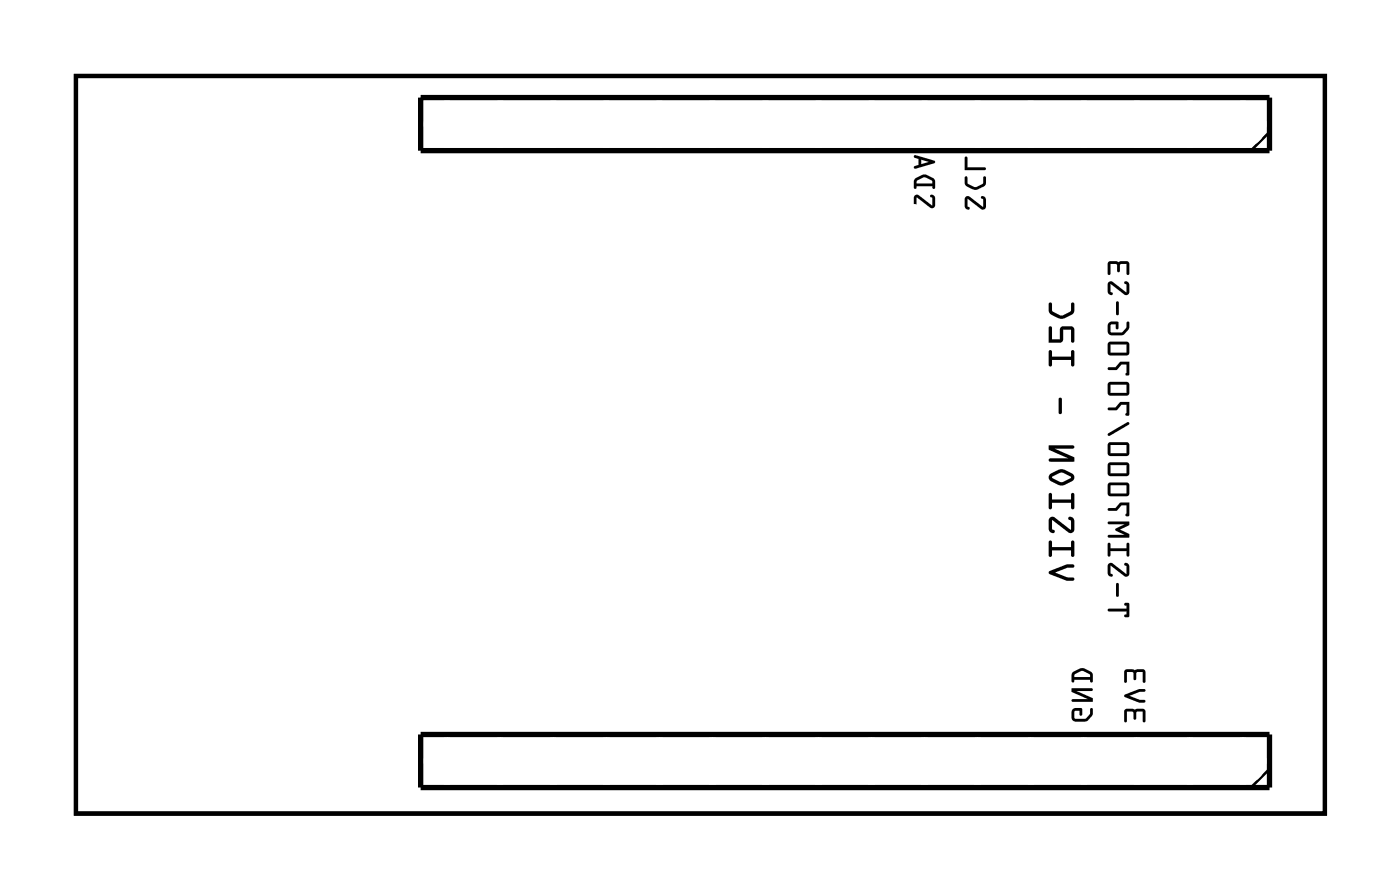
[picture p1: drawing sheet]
<svg xmlns="http://www.w3.org/2000/svg" width="67mm" height="43mm" viewBox="0 0 67 43" stroke-linecap="round" stroke-linejoin="round" font-family="sans-serif">
<path d="M3.6 3.6h59.8v35.3h-59.8z" fill="none" stroke="#000" stroke-width=".2"/>
<g fill="#000">
<path d="M3.6 3.6h59.8v35.3h-59.8zM3.6 3.6v35.3h59.8v-35.3z"/>
<path d="M43.8 9.4v.4l.1 .2 .1-.1-.1-.1v-.4l.7 .6 .2-.1v-.4l-.1-.2-.2 .1 .1 .1v.3l-.6-.5zM43.9 8.7l.4-.2 .3 .1v.2h-.7zM43.8 8.5v.5l.1-.1h.7l.1 .1v-.4a.6 .6 0 0 0-.8-.1zM44.1 7.6l.4 .1-.4 .2zM43.8 7.4v.1l.2 .1v.3l-.2 .1v.1l1-.3-.1-.1z"/>
<path d="M43.8 9.4v.4l.1 .2 .1-.1-.1-.1v-.4l.6 .5h.3v-.4l-.1-.2-.2 .1 .1 .1v.3l-.6-.5zM43.8 9.4l.2-.1 .6 .5v-.3l-.1-.1 .2-.1 .1 .2v.4l-.2 .1-.7-.6v.4l.1 .1-.1 .1-.1-.2zM43.9 8.7l.4-.2 .3 .1v.2h-.7zM43.9 8.7v.1h.7v-.2l-.3-.1zM43.8 8.5v.5l.1-.1h.7l.1 .1v-.4a.6 .6 0 0 0-.8-.1zM43.8 8.5l.4-.1h.2l.3 .2 .1 .4h-.1l-.1-.1h-.7l-.1 .1zM44.1 7.6l.4 .1-.4 .2zM44.1 7.6v.3l.4-.1zM43.8 7.4v.1l.2 .1v.3l-.2 .1v.1l1-.3-.1-.1zM43.8 7.4l.9 .3 .1 .1-1 .3v-.1l.2-.1v-.3l-.2-.1z"/>
<path d="M46.2 9.4v.5l.1 .1h.1l-.1-.1v-.4l.7 .5 .2-.1v-.3l-.1-.2h-.1l.1 .1v.4l-.7-.5zM46.2 8.5v.2a.6 .6 0 0 0 .6 .4l.4-.2v-.4h-.1v.3l-.4 .2-.4-.2v-.3zM46.2 7.5v.6h1l-.1-.1h-.8v-.5z"/>
<path d="M46.2 9.4v.5l.1 .1h.1l-.1-.1v-.4l.7 .5 .2-.1v-.3l-.1-.2h-.1l.1 .2v.3l-.7-.5zM46.2 9.4h.2l.7 .5v-.3l-.1-.2h.1l.1 .2v.3l-.2 .1-.7-.5v.4l.1 .1h-.1l-.1-.1zM46.2 8.5v.2a.6 .6 0 0 0 .6 .4l.4-.2v-.4h-.1v.3l-.4 .2-.4-.2v-.3zM46.2 8.5h.1v.3l.4 .2 .4-.2v-.3l.1-.1v.4l-.4 .3h-.2l-.4-.2zM46.2 7.5v.6h1l-.1-.1h-.8v-.5zM46.2 7.5h.1v.5h.8l.1 .1h-1z"/>
<path d="M50.2 27.4l.1 .1 .8 .3 .3-.1v-.1h-.3l-.6-.2 .6-.2h.3v-.2h-.3zM50.2 25.9l.1 .7h.1v-.3h.9v.3h.1v-.7h-.1v.3h-.9v-.3zM50.3 24.8l-.1 .5 .1 .2 .2-.1-.1-.1v-.4l.8 .6 .2-.1v-.5l-.1-.2-.2 .1 .2 .1v.5l-.8-.6zM50.2 23.6l.1 .8 .1-.1v-.2h.9v.2h.1v-.7h-.1v.3h-.9v-.3zM50.3 22.7l-.1 .1 .1 .2 .4 .2 .6-.2a.21 .21 0 0 0 0-.3l-.5-.2zM50.4 22.8l.4-.2 .5 .2-.5 .3zM50.2 21.3v.2l1 .4h-.9l-.1 .1 .1 .1h1.1v-.2l-.9-.4h.9v-.1v-.1zM50.7 19.1v.6l.1 .1v-.1v-.6zM50.2 16.8l.1 .7h.1v-.3h.9v.3h.1v-.7h-.1v.3h-.9v-.3zM50.2 15.6v.8h.7v-.6h.4v.6l.1-.1v-.5l-.1-.2-.5 .1-.1 .5h-.3v-.5zM50.2 14.5v.3a.72 .72 0 0 0 .8 .4l.4-.2v-.5h-.1v.4l-.5 .2-.4-.2v-.4z"/>
<path d="M50.2 27.4l.1 .1 .8 .3 .3-.1v-.1h-.3l-.6-.2 .6-.2h.3v-.2h-.3zM50.2 27.4l.9-.4h.3v.2h-.3l-.6 .2 .6 .2h.3v.1l-.3 .1-.8-.3zM50.2 25.9l.1 .7h.1v-.3h.9v.3h.1v-.7h-.1v.3h-.9v-.3zM50.2 25.9h.2v.3h.9v-.3h.1v.7h-.1v-.3h-.9v.3h-.1zM50.3 24.8l-.1 .5 .1 .2 .2-.1-.1-.1v-.4l.7 .6h.2l.1-.1v-.5l-.1-.2-.2 .1 .2 .1v.5l-.8-.6zM50.3 24.8h.2l.8 .6v-.5l-.2-.1 .2-.1 .1 .2v.5l-.2 .1-.8-.6v.4l.1 .1-.2 .1-.1-.2zM50.2 23.6l.1 .8 .1-.1v-.2h.9v.2h.1v-.7h-.1v.3h-.9v-.3zM50.2 23.6h.2v.3h.9v-.3h.1v.7h-.1v-.2h-.9v.2l-.1 .1zM50.3 22.7l-.1 .1 .1 .2 .4 .2 .6-.2a.21 .21 0 0 0 0-.3l-.5-.2zM50.3 22.7l.6-.2 .5 .2v.2l-.4 .3h-.3l-.4-.2-.1-.2zM50.4 22.8l.4-.2 .5 .2-.5 .3zM50.4 22.8v.1l.4 .2 .5-.3-.5-.2zM50.2 21.3v.2l1 .4h-.9l-.1 .1 .1 .1h1.1v-.2l-.9-.4h.9v-.1v-.1zM50.2 21.3h1.2v.1v.1h-.9l.9 .4v.2h-1.1l-.1-.1 .1-.1h.9l-1-.4zM50.7 19.1v.6l.1 .1v-.1v-.6zM50.7 19.1h.1v.6v.1l-.1-.1zM50.2 16.8l.1 .7h.1v-.3h.9v.3h.1v-.7h-.1v.3h-.9v-.3zM50.2 16.8h.2v.3h.9v-.3h.1v.7h-.1v-.3h-.9v.3h-.1zM50.2 15.6v.8h.7v-.6h.4v.5h.1v-.5l-.1-.2-.5 .1-.1 .5h-.3v-.5zM50.2 15.6l.2 .1v.5h.3l.1-.5 .5-.1 .1 .2v.5l-.1 .1v-.6h-.4v.6h-.7zM50.2 14.5v.5l.5 .2h.3l.4-.3v-.4h-.1v.4l-.5 .2-.4-.2v-.4zM50.2 14.5h.2v.4l.4 .2 .5-.2v-.4h.1v.4l-.4 .3h-.3l-.5-.2z"/>
<path d="M51.4 33.9v.6h.5a.48 .48 0 0 0 .4-.6h-.1v.3l-.3 .2h-.5l.1-.4h.2v.2h.1v-.3zM51.4 33.9h.4v.3h-.1v-.2h-.2v.4h.5l.2-.2 .1-.3v.3l-.3 .3h-.6l-.1-.2zM51.3 32.9v.2l.8 .4h-.7l-.1 .1h1v-.2l-.8-.3h.8v-.2zM51.3 32.9h1v.2h-.8l.8 .3v.2h-1l.1-.1h.7l-.8-.4zM51.4 32.3l.4-.2 .4 .2v.1h-.8zM51.4 32.3v.1h.8v-.1l-.4-.2zM51.4 32.2l-.1 .4 .1 .1v-.2h.8l.1 .2v-.5a.6 .6 0 0 0-.9-.1zM51.4 32.2l.3-.2h.2l.4 .2v.4h-.1v-.1h-.8l-.1 .2z"/>
<path d="M51.4 33.9v.6h.5a.48 .48 0 0 0 .4-.6h-.1v.3l-.3 .2h-.5l.1-.4h.2v.2h.1v-.3zM51.3 32.9v.2l.8 .4h-.7l-.1 .1h1v-.2l-.8-.3h.8v-.2zM51.4 32.3l.4-.2 .4 .2v.1h-.8zM51.4 32.2l-.1 .4 .1 .1v-.2h.8l.1 .2v-.5a.6 .6 0 0 0-.9-.1z"/>
<path d="M53.9 34v.6l.1-.1v-.5l.2 .1 .1 .3 .1-.3 .3-.1v.5h.1v-.5v-.1zM53.8 33.3l.1 .1 .6 .2h.3v-.1l-.7-.2 .7-.2v-.1h-.3zM53.9 32.1v.6l.1-.1v-.4h.2l.1 .3 .1-.3h.3v.4h.1v-.4v-.2z"/>
<path d="M53.9 34v.6l.1-.1v-.5l.2 .1 .1 .3 .1-.3 .3-.1v.5h.1v-.5v-.1zM53.9 34l.9-.1v.1v.5h-.1v-.5l-.3 .1-.1 .3-.1-.3-.2-.1v.5l-.1 .1zM53.8 33.3l.1 .1 .6 .2h.3v-.1l-.7-.2 .7-.2v-.1h-.3zM53.8 33.3l.7-.3h.3v.1l-.7 .2 .7 .2v.1h-.3l-.6-.2zM53.9 32.1v.6l.1-.1v-.4h.2l.1 .3 .1-.3h.3v.4h.1v-.4v-.2zM53.9 32.1l.9-.1v.2v.4h-.1v-.4h-.3l-.1 .3-.1-.3h-.2v.4l-.1 .1z"/>
<path d="M53.1 29.1v.2h.8l-.1 .2h.3l-.1-.6h-.2l.1 .2zM53.4 27.9v.6l.1 .1 .1-.6zM53.1 27l-.1 .4 .1 .2 .2-.1-.1-.1v-.3l.7 .5 .2-.1v-.4l-.1-.2-.2 .1 .1 .1v.4l-.6-.5zM53.1 26v.6h.1v-.2h.7v.2h.2l-.1-.6h-.1v.2h-.7v-.2zM53.1 25v.1h.7l-.4 .2 .4 .3h-.7v.1h1v-.1l-.5-.3 .5-.2v-.1zM53.1 24.3v.1h.3l.3-.2h.2v.5h.2v-.7l-.5 .1-.2 .2zM53.2 23.2h.7v.4h-.7zM53.1 23.1l-.1 .5 .1 .1h.8h.2v-.5l-.1-.1zM53.2 22.3h.7v.4h-.7zM53.1 22.2l-.1 .5 .1 .1h.8l.2-.1v-.4l-.1-.2zM53.2 21.3h.7v.4h-.7zM53.1 21.2l-.1 .5 .1 .1h.8l.2-.1v-.4l-.1-.1zM53.1 20.7l-.1 .1 .1 .1 1-.7h-.1zM53.1 19.5v.1h.3l.3-.2h.2v.5h.2v-.7h-.5l-.2 .3zM53.2 18.4h.7v.4h-.7zM53.1 18.3l-.1 .5 .1 .1h.8h.2v-.5l-.1-.1zM53.1 17.6v.1h.3l.3-.3h.2v.5h.2v-.6h-.5l-.2 .3zM53.2 16.5h.7v.4h-.7zM53.1 16.4l-.1 .5 .1 .1h.8l.2-.1v-.4l-.1-.1zM53.1 15.4v.6h.6a.49 .49 0 0 0 .4-.6h-.1l-.1 .3-.2 .2h-.5v-.4h.2v.2h.1v-.3zM53.4 14.4v.6l.1 .1 .1-.6zM53.1 13.5l-.1 .4 .1 .2h.2l-.1-.2v-.3l.7 .5 .2-.1v-.4l-.1-.1h-.2l.1 .1v.4l-.6-.5zM53.1 12.5v.7l.1-.1v-.5l.3 .1 .1 .3v-.3l.3-.1v.5h.2v-.5l-.1-.1z"/>
<path d="M53.1 29.1v.2h.8v.1l-.1 .1h.3l-.1-.6h-.2l.1 .1v.1zM53.1 29.1h.8v-.1l-.1-.1h.2l.1 .6h-.3l.1-.2h-.8zM53.4 27.9v.6l.1 .1 .1-.6zM53.4 27.9l.2 .1-.1 .6-.1-.1zM53.1 27l-.1 .4 .1 .2 .2-.1-.1-.1v-.3l.6 .5 .3-.1v-.4l-.1-.2-.2 .1 .1 .1v.4l-.6-.5zM53.1 27h.2l.6 .5v-.4l-.1-.1 .2-.1 .1 .2v.4l-.2 .1-.7-.5v.3l.1 .1-.2 .1-.1-.2zM53.1 26v.6h.1v-.2h.7v.2h.2l-.1-.6h-.1v.2h-.7v-.2zM53.1 26h.1v.2h.7v-.2h.1l.1 .6h-.2v-.2h-.7v.2h-.1zM53.1 25v.1h.7l-.4 .2 .4 .3h-.7v.1h1v-.1l-.5-.3 .5-.2v-.1zM53.1 25h1v.1l-.5 .2 .5 .3v.1h-1v-.1h.7l-.4-.3 .4-.2h-.7zM53.1 24.3v.1h.3l.3-.2h.2v.5h.2v-.7l-.5 .1-.2 .2zM53.1 24.3h.3l.2-.2 .5-.1v.7h-.2v-.5h-.2l-.3 .2h-.3zM53.2 23.2h.7v.4h-.7zM53.2 23.2v.4h.7v-.4zM53.1 23.1l-.1 .5 .1 .1h.8h.2v-.5l-.1-.1zM53.1 23.1h.9l.1 .1v.5l-.2 .1-.8-.1-.1-.1zM53.2 22.3h.7v.4h-.7zM53.2 22.3v.4h.7v-.4zM53.1 22.2l-.1 .5 .1 .1h.8l.2-.1v-.4l-.1-.2zM53.1 22.2l.9-.1 .1 .2v.4l-.2 .1h-.8l-.1-.1zM53.2 21.3h.7v.4h-.7zM53.2 21.3v.4h.7v-.4zM53.1 21.2l-.1 .5 .1 .1h.8l.2-.1v-.4l-.1-.1zM53.1 21.2h.9l.1 .1v.4l-.2 .1h-.8l-.1-.1zM53.1 20.7l-.1 .1 .1 .1 1-.7h-.1zM53.1 20.7l.9-.5h.1l-1 .7-.1-.1zM53.1 19.5v.1h.3l.3-.2h.2v.5h.2v-.7h-.5l-.2 .3zM53.1 19.5h.3l.2-.3h.5v.7h-.2v-.5h-.2l-.3 .2h-.3zM53.2 18.4h.7v.4h-.7zM53.2 18.4v.4h.7v-.4zM53.1 18.3l-.1 .5 .1 .1h.8h.2v-.5l-.1-.1zM53.1 18.3h.9l.1 .1v.5h-.2h-.8l-.1-.1zM53.1 17.6v.1h.3l.3-.3h.2v.5h.2v-.6h-.5l-.2 .3zM53.1 17.6h.3l.2-.3h.5v.6h-.2v-.5h-.2l-.3 .3h-.3zM53.2 16.5h.7v.4h-.7zM53.2 16.5v.4h.7v-.4zM53.1 16.4l-.1 .5 .1 .1h.8l.2-.1v-.4l-.1-.1zM53.1 16.4h.9l.1 .1v.4l-.2 .1h-.8l-.1-.1zM53.1 15.4v.6h.6a.49 .49 0 0 0 .3-.6l-.1 .3-.2 .2h-.5v-.4h.2v.2h.1v-.3zM53.1 15.4h.4v.4l-.1-.1v-.2h-.2v.4h.5l.2-.2 .1-.3 .1 .3-.3 .3h-.6l-.2-.2zM53.4 14.4v.6l.1 .1 .1-.6zM53.4 14.4l.2 .1-.1 .6-.1-.1zM53.1 13.5l-.1 .4 .1 .2h.2l-.1-.2v-.3l.6 .5 .3-.1v-.4l-.1-.1h-.2l.1 .1v.4l-.6-.5zM53.1 13.5h.2l.6 .5v-.4l-.1-.1h.2l.1 .1v.4l-.2 .1-.7-.5v.3l.1 .2h-.2l-.1-.2zM53.1 12.5v.7l.1-.1v-.5l.3 .1 .1 .3v-.3l.3-.1v.5h.2v-.5l-.1-.1zM53.1 12.5h.9l.1 .1v.5h-.2v-.5l-.3 .1v.3l-.1-.3-.3-.1v.5l-.1 .1z"/>
</g>
<path d="M20.1 4.7h40.7v2.5h-40.7zM20.1 35.1h40.7v2.6h-40.7z" fill="none" stroke="#000" stroke-width=".25"/>
<path d="M60.8 6.3l-.9 .9M60.8 36.8l-.9 .9" fill="none" stroke="#000" stroke-width=".13"/>
<circle cx="60.1" cy="11" r="1.1" fill="#fff"/>
<circle cx="60.1" cy="11" r="1.1" fill="none" stroke="#fff" stroke-width=".25"/>
<circle cx="43.7" cy="11" r="1.1" fill="#fff"/>
<circle cx="43.7" cy="11" r="1.1" fill="none" stroke="#fff" stroke-width=".25"/>
<circle cx="16.3" cy="12.3" r=".76" fill="#fff"/>
<circle cx="16.3" cy="12.3" r=".76" fill="none" stroke="#fff" stroke-width=".76" stroke-linecap="butt"/>
<circle cx="16.3" cy="17.3" r=".76" fill="#fff"/>
<circle cx="16.3" cy="17.3" r=".76" fill="none" stroke="#fff" stroke-width=".76" stroke-linecap="butt"/>
<circle cx="23.9" cy="12.3" r=".76" fill="#fff"/>
<circle cx="23.9" cy="12.3" r=".76" fill="none" stroke="#fff" stroke-width=".76" stroke-linecap="butt"/>
<circle cx="13.8" cy="17.3" r=".76" fill="#fff"/>
<circle cx="13.8" cy="17.3" r=".76" fill="none" stroke="#fff" stroke-width=".76" stroke-linecap="butt"/>
<circle cx="13.8" cy="12.3" r=".76" fill="#fff"/>
<circle cx="13.8" cy="12.3" r=".76" fill="none" stroke="#fff" stroke-width=".76" stroke-linecap="butt"/>
<circle cx="23.9" cy="17.3" r=".76" fill="#fff"/>
<circle cx="23.9" cy="17.3" r=".76" fill="none" stroke="#fff" stroke-width=".76" stroke-linecap="butt"/>
<circle cx="13.8" cy="30" r=".76" fill="#fff"/>
<circle cx="13.8" cy="30" r=".76" fill="none" stroke="#fff" stroke-width=".76" stroke-linecap="butt"/>
<circle cx="16.3" cy="30" r=".76" fill="#fff"/>
<circle cx="16.3" cy="30" r=".76" fill="none" stroke="#fff" stroke-width=".76" stroke-linecap="butt"/>
<circle cx="16.3" cy="25" r=".76" fill="#fff"/>
<circle cx="16.3" cy="25" r=".76" fill="none" stroke="#fff" stroke-width=".76" stroke-linecap="butt"/>
<circle cx="13.8" cy="25" r=".76" fill="#fff"/>
<circle cx="13.8" cy="25" r=".76" fill="none" stroke="#fff" stroke-width=".76" stroke-linecap="butt"/>
<circle cx="23.9" cy="25" r=".76" fill="#fff"/>
<circle cx="23.9" cy="25" r=".76" fill="none" stroke="#fff" stroke-width=".76" stroke-linecap="butt"/>
<circle cx="23.9" cy="30" r=".76" fill="#fff"/>
<circle cx="23.9" cy="30" r=".76" fill="none" stroke="#fff" stroke-width=".76" stroke-linecap="butt"/>
<path d="M26.8 17.8h1.6v1.5h-1.6z" fill="#fff"/>
<path d="M26.8 17.8h1.6v1.5h-1.6z" fill="none" stroke="#fff" stroke-width=".76" stroke-linecap="butt"/>
<circle cx="27.6" cy="18.5" r=".79" fill="#fff"/>
<circle cx="27.6" cy="18.5" r=".79" fill="none" stroke="#fff" stroke-width=".76" stroke-linecap="butt"/>
<circle cx="27.6" cy="11" r=".79" fill="#fff"/>
<circle cx="27.6" cy="11" r=".79" fill="none" stroke="#fff" stroke-width=".76" stroke-linecap="butt"/>
<path d="M26.8 30.5h1.6v1.6h-1.6z" fill="#fff"/>
<path d="M26.8 30.5h1.6v1.6h-1.6z" fill="none" stroke="#fff" stroke-width=".76" stroke-linecap="butt"/>
<circle cx="27.6" cy="31.3" r=".79" fill="#fff"/>
<circle cx="27.6" cy="31.3" r=".79" fill="none" stroke="#fff" stroke-width=".76" stroke-linecap="butt"/>
<circle cx="27.6" cy="23.7" r=".79" fill="#fff"/>
<circle cx="27.6" cy="23.7" r=".79" fill="none" stroke="#fff" stroke-width=".76" stroke-linecap="butt"/>
<circle cx="31.6" cy="11" r=".6" fill="#fff"/>
<circle cx="31.6" cy="11" r=".6" fill="none" stroke="#fff" stroke-width=".65" stroke-linecap="butt"/>
<path d="M31 10.4h1.2v1.2h-1.2z" fill="#fff"/>
<path d="M31 10.4h1.2v1.2h-1.2z" fill="none" stroke="#fff" stroke-width=".65" stroke-linecap="butt"/>
<circle cx="31.6" cy="8.5" r=".6" fill="#fff"/>
<circle cx="31.6" cy="8.5" r=".6" fill="none" stroke="#fff" stroke-width=".65" stroke-linecap="butt"/>
<circle cx="31.6" cy="23.7" r=".6" fill="#fff"/>
<circle cx="31.6" cy="23.7" r=".6" fill="none" stroke="#fff" stroke-width=".65" stroke-linecap="butt"/>
<path d="M31 23.1h1.2v1.2h-1.2z" fill="#fff"/>
<path d="M31 23.1h1.2v1.2h-1.2z" fill="none" stroke="#fff" stroke-width=".65" stroke-linecap="butt"/>
<circle cx="31.6" cy="21.2" r=".6" fill="#fff"/>
<circle cx="31.6" cy="21.2" r=".6" fill="none" stroke="#fff" stroke-width=".65" stroke-linecap="butt"/>
<circle cx="35.8" cy="8.5" r=".7" fill="#fff"/>
<circle cx="35.8" cy="8.5" r=".7" fill="none" stroke="#fff" stroke-width=".76" stroke-linecap="butt"/>
<circle cx="35.8" cy="11.1" r=".7" fill="#fff"/>
<circle cx="35.8" cy="11.1" r=".7" fill="none" stroke="#fff" stroke-width=".76" stroke-linecap="butt"/>
<circle cx="35.4" cy="21.1" r=".7" fill="#fff"/>
<circle cx="35.4" cy="21.1" r=".7" fill="none" stroke="#fff" stroke-width=".76" stroke-linecap="butt"/>
<circle cx="35.4" cy="23.7" r=".7" fill="#fff"/>
<circle cx="35.4" cy="23.7" r=".7" fill="none" stroke="#fff" stroke-width=".76" stroke-linecap="butt"/>
<circle cx="13.8" cy="12.1" r=".64" fill="#fff"/>
<circle cx="13.8" cy="12.1" r=".64" fill="none" stroke="#fff" stroke-width=".51"/>
<circle cx="16.3" cy="12.1" r=".64" fill="#fff"/>
<circle cx="16.3" cy="12.1" r=".64" fill="none" stroke="#fff" stroke-width=".51"/>
<circle cx="23.9" cy="12.1" r=".64" fill="#fff"/>
<circle cx="23.9" cy="12.1" r=".64" fill="none" stroke="#fff" stroke-width=".51"/>
<circle cx="23.9" cy="17.2" r=".64" fill="#fff"/>
<circle cx="23.9" cy="17.2" r=".64" fill="none" stroke="#fff" stroke-width=".51"/>
<circle cx="16.3" cy="17.2" r=".64" fill="#fff"/>
<circle cx="16.3" cy="17.2" r=".64" fill="none" stroke="#fff" stroke-width=".51"/>
<circle cx="13.8" cy="17.2" r=".64" fill="#fff"/>
<circle cx="13.8" cy="17.2" r=".64" fill="none" stroke="#fff" stroke-width=".51"/>
<circle cx="13.8" cy="24.8" r=".64" fill="#fff"/>
<circle cx="13.8" cy="24.8" r=".64" fill="none" stroke="#fff" stroke-width=".51"/>
<circle cx="16.3" cy="24.8" r=".64" fill="#fff"/>
<circle cx="16.3" cy="24.8" r=".64" fill="none" stroke="#fff" stroke-width=".51"/>
<circle cx="23.9" cy="24.8" r=".64" fill="#fff"/>
<circle cx="23.9" cy="24.8" r=".64" fill="none" stroke="#fff" stroke-width=".51"/>
<circle cx="23.9" cy="29.9" r=".64" fill="#fff"/>
<circle cx="23.9" cy="29.9" r=".64" fill="none" stroke="#fff" stroke-width=".51"/>
<circle cx="16.3" cy="29.9" r=".64" fill="#fff"/>
<circle cx="16.3" cy="29.9" r=".64" fill="none" stroke="#fff" stroke-width=".51"/>
<circle cx="13.8" cy="29.9" r=".64" fill="#fff"/>
<circle cx="13.8" cy="29.9" r=".64" fill="none" stroke="#fff" stroke-width=".51"/>
<circle cx="35.5" cy="27.6" r=".7" fill="#fff"/>
<circle cx="35.5" cy="27.6" r=".7" fill="none" stroke="#fff" stroke-width=".76" stroke-linecap="butt"/>
<circle cx="33" cy="27.6" r=".7" fill="#fff"/>
<circle cx="33" cy="27.6" r=".7" fill="none" stroke="#fff" stroke-width=".76" stroke-linecap="butt"/>
<circle cx="30.4" cy="27.6" r=".7" fill="#fff"/>
<circle cx="30.4" cy="27.6" r=".7" fill="none" stroke="#fff" stroke-width=".76" stroke-linecap="butt"/>
<circle cx="35.5" cy="14.9" r=".7" fill="#fff"/>
<circle cx="35.5" cy="14.9" r=".7" fill="none" stroke="#fff" stroke-width=".76" stroke-linecap="butt"/>
<circle cx="33" cy="14.9" r=".7" fill="#fff"/>
<circle cx="33" cy="14.9" r=".7" fill="none" stroke="#fff" stroke-width=".76" stroke-linecap="butt"/>
<circle cx="30.4" cy="14.9" r=".7" fill="#fff"/>
<circle cx="30.4" cy="14.9" r=".7" fill="none" stroke="#fff" stroke-width=".76" stroke-linecap="butt"/>
<path d="M7.9 29.9h1.6v1.6h-1.6z" fill="#fff"/>
<path d="M7.9 29.9h1.6v1.6h-1.6z" fill="none" stroke="#fff" stroke-width=".76" stroke-linecap="butt"/>
<circle cx="8.7" cy="30.7" r=".76" fill="#fff"/>
<circle cx="8.7" cy="30.7" r=".76" fill="none" stroke="#fff" stroke-width=".76" stroke-linecap="butt"/>
<circle cx="8.7" cy="27.2" r=".76" fill="#fff"/>
<circle cx="8.7" cy="27.2" r=".76" fill="none" stroke="#fff" stroke-width=".76" stroke-linecap="butt"/>
<circle cx="8.7" cy="23.7" r=".76" fill="#fff"/>
<circle cx="8.7" cy="23.7" r=".76" fill="none" stroke="#fff" stroke-width=".76" stroke-linecap="butt"/>
<path d="M7.9 17.2h1.6v1.5h-1.6z" fill="#fff"/>
<path d="M7.9 17.2h1.6v1.5h-1.6z" fill="none" stroke="#fff" stroke-width=".76" stroke-linecap="butt"/>
<circle cx="8.7" cy="18" r=".76" fill="#fff"/>
<circle cx="8.7" cy="18" r=".76" fill="none" stroke="#fff" stroke-width=".76" stroke-linecap="butt"/>
<circle cx="8.7" cy="14.5" r=".76" fill="#fff"/>
<circle cx="8.7" cy="14.5" r=".76" fill="none" stroke="#fff" stroke-width=".76" stroke-linecap="butt"/>
<circle cx="8.7" cy="11" r=".76" fill="#fff"/>
<circle cx="8.7" cy="11" r=".76" fill="none" stroke="#fff" stroke-width=".76" stroke-linecap="butt"/>
<circle cx="59.5" cy="5.9" r=".74" fill="#fff"/>
<circle cx="59.5" cy="5.9" r=".74" fill="none" stroke="#fff" stroke-width=".76" stroke-linecap="butt"/>
<circle cx="57" cy="5.9" r=".74" fill="#fff"/>
<circle cx="57" cy="5.9" r=".74" fill="none" stroke="#fff" stroke-width=".76" stroke-linecap="butt"/>
<circle cx="54.4" cy="5.9" r=".74" fill="#fff"/>
<circle cx="54.4" cy="5.9" r=".74" fill="none" stroke="#fff" stroke-width=".76" stroke-linecap="butt"/>
<circle cx="51.9" cy="5.9" r=".74" fill="#fff"/>
<circle cx="51.9" cy="5.9" r=".74" fill="none" stroke="#fff" stroke-width=".76" stroke-linecap="butt"/>
<circle cx="49.3" cy="5.9" r=".74" fill="#fff"/>
<circle cx="49.3" cy="5.9" r=".74" fill="none" stroke="#fff" stroke-width=".76" stroke-linecap="butt"/>
<circle cx="46.8" cy="5.9" r=".74" fill="#fff"/>
<circle cx="46.8" cy="5.9" r=".74" fill="none" stroke="#fff" stroke-width=".76" stroke-linecap="butt"/>
<circle cx="44.3" cy="5.9" r=".74" fill="#fff"/>
<circle cx="44.3" cy="5.9" r=".74" fill="none" stroke="#fff" stroke-width=".76" stroke-linecap="butt"/>
<circle cx="41.7" cy="5.9" r=".74" fill="#fff"/>
<circle cx="41.7" cy="5.9" r=".74" fill="none" stroke="#fff" stroke-width=".76" stroke-linecap="butt"/>
<circle cx="39.2" cy="5.9" r=".74" fill="#fff"/>
<circle cx="39.2" cy="5.9" r=".74" fill="none" stroke="#fff" stroke-width=".76" stroke-linecap="butt"/>
<circle cx="36.6" cy="5.9" r=".74" fill="#fff"/>
<circle cx="36.6" cy="5.9" r=".74" fill="none" stroke="#fff" stroke-width=".76" stroke-linecap="butt"/>
<circle cx="34.1" cy="5.9" r=".74" fill="#fff"/>
<circle cx="34.1" cy="5.9" r=".74" fill="none" stroke="#fff" stroke-width=".76" stroke-linecap="butt"/>
<circle cx="31.6" cy="5.9" r=".74" fill="#fff"/>
<circle cx="31.6" cy="5.9" r=".74" fill="none" stroke="#fff" stroke-width=".76" stroke-linecap="butt"/>
<circle cx="29" cy="5.9" r=".74" fill="#fff"/>
<circle cx="29" cy="5.9" r=".74" fill="none" stroke="#fff" stroke-width=".76" stroke-linecap="butt"/>
<circle cx="26.5" cy="5.9" r=".74" fill="#fff"/>
<circle cx="26.5" cy="5.9" r=".74" fill="none" stroke="#fff" stroke-width=".76" stroke-linecap="butt"/>
<circle cx="23.9" cy="5.9" r=".74" fill="#fff"/>
<circle cx="23.9" cy="5.9" r=".74" fill="none" stroke="#fff" stroke-width=".76" stroke-linecap="butt"/>
<circle cx="21.4" cy="5.9" r=".74" fill="#fff"/>
<circle cx="21.4" cy="5.9" r=".74" fill="none" stroke="#fff" stroke-width=".76" stroke-linecap="butt"/>
<circle cx="59.5" cy="5.9" r=".74" fill="#fff"/>
<circle cx="59.5" cy="5.9" r=".74" fill="none" stroke="#fff" stroke-width=".76" stroke-linecap="butt"/>
<circle cx="57" cy="5.9" r=".74" fill="#fff"/>
<circle cx="57" cy="5.9" r=".74" fill="none" stroke="#fff" stroke-width=".76" stroke-linecap="butt"/>
<circle cx="54.4" cy="5.9" r=".74" fill="#fff"/>
<circle cx="54.4" cy="5.9" r=".74" fill="none" stroke="#fff" stroke-width=".76" stroke-linecap="butt"/>
<circle cx="51.9" cy="5.9" r=".74" fill="#fff"/>
<circle cx="51.9" cy="5.9" r=".74" fill="none" stroke="#fff" stroke-width=".76" stroke-linecap="butt"/>
<circle cx="49.3" cy="5.9" r=".74" fill="#fff"/>
<circle cx="49.3" cy="5.9" r=".74" fill="none" stroke="#fff" stroke-width=".76" stroke-linecap="butt"/>
<circle cx="46.8" cy="5.9" r=".74" fill="#fff"/>
<circle cx="46.8" cy="5.9" r=".74" fill="none" stroke="#fff" stroke-width=".76" stroke-linecap="butt"/>
<circle cx="44.3" cy="5.9" r=".74" fill="#fff"/>
<circle cx="44.3" cy="5.9" r=".74" fill="none" stroke="#fff" stroke-width=".76" stroke-linecap="butt"/>
<circle cx="41.7" cy="5.9" r=".74" fill="#fff"/>
<circle cx="41.7" cy="5.9" r=".74" fill="none" stroke="#fff" stroke-width=".76" stroke-linecap="butt"/>
<circle cx="39.2" cy="5.9" r=".74" fill="#fff"/>
<circle cx="39.2" cy="5.9" r=".74" fill="none" stroke="#fff" stroke-width=".76" stroke-linecap="butt"/>
<circle cx="36.6" cy="5.9" r=".74" fill="#fff"/>
<circle cx="36.6" cy="5.9" r=".74" fill="none" stroke="#fff" stroke-width=".76" stroke-linecap="butt"/>
<circle cx="34.1" cy="5.9" r=".74" fill="#fff"/>
<circle cx="34.1" cy="5.9" r=".74" fill="none" stroke="#fff" stroke-width=".76" stroke-linecap="butt"/>
<circle cx="31.6" cy="5.9" r=".74" fill="#fff"/>
<circle cx="31.6" cy="5.9" r=".74" fill="none" stroke="#fff" stroke-width=".76" stroke-linecap="butt"/>
<circle cx="29" cy="5.9" r=".74" fill="#fff"/>
<circle cx="29" cy="5.9" r=".74" fill="none" stroke="#fff" stroke-width=".76" stroke-linecap="butt"/>
<circle cx="26.5" cy="5.9" r=".74" fill="#fff"/>
<circle cx="26.5" cy="5.9" r=".74" fill="none" stroke="#fff" stroke-width=".76" stroke-linecap="butt"/>
<circle cx="23.9" cy="5.9" r=".74" fill="#fff"/>
<circle cx="23.9" cy="5.9" r=".74" fill="none" stroke="#fff" stroke-width=".76" stroke-linecap="butt"/>
<circle cx="21.4" cy="5.9" r=".74" fill="#fff"/>
<circle cx="21.4" cy="5.9" r=".74" fill="none" stroke="#fff" stroke-width=".76" stroke-linecap="butt"/>
<circle cx="40" cy="18.1" r=".6" fill="#fff"/>
<circle cx="40" cy="18.1" r=".6" fill="none" stroke="#fff" stroke-width=".76" stroke-linecap="butt"/>
<circle cx="40" cy="20.1" r=".6" fill="#fff"/>
<circle cx="40" cy="20.1" r=".6" fill="none" stroke="#fff" stroke-width=".76" stroke-linecap="butt"/>
<circle cx="40" cy="22.1" r=".6" fill="#fff"/>
<circle cx="40" cy="22.1" r=".6" fill="none" stroke="#fff" stroke-width=".76" stroke-linecap="butt"/>
<circle cx="40" cy="24.1" r=".6" fill="#fff"/>
<circle cx="40" cy="24.1" r=".6" fill="none" stroke="#fff" stroke-width=".76" stroke-linecap="butt"/>
<circle cx="59.5" cy="36.4" r=".74" fill="#fff"/>
<circle cx="59.5" cy="36.4" r=".74" fill="none" stroke="#fff" stroke-width=".76" stroke-linecap="butt"/>
<circle cx="57" cy="36.4" r=".74" fill="#fff"/>
<circle cx="57" cy="36.4" r=".74" fill="none" stroke="#fff" stroke-width=".76" stroke-linecap="butt"/>
<circle cx="54.4" cy="36.4" r=".74" fill="#fff"/>
<circle cx="54.4" cy="36.4" r=".74" fill="none" stroke="#fff" stroke-width=".76" stroke-linecap="butt"/>
<circle cx="51.9" cy="36.4" r=".74" fill="#fff"/>
<circle cx="51.9" cy="36.4" r=".74" fill="none" stroke="#fff" stroke-width=".76" stroke-linecap="butt"/>
<circle cx="49.3" cy="36.4" r=".74" fill="#fff"/>
<circle cx="49.3" cy="36.4" r=".74" fill="none" stroke="#fff" stroke-width=".76" stroke-linecap="butt"/>
<circle cx="46.8" cy="36.4" r=".74" fill="#fff"/>
<circle cx="46.8" cy="36.4" r=".74" fill="none" stroke="#fff" stroke-width=".76" stroke-linecap="butt"/>
<circle cx="44.3" cy="36.4" r=".74" fill="#fff"/>
<circle cx="44.3" cy="36.4" r=".74" fill="none" stroke="#fff" stroke-width=".76" stroke-linecap="butt"/>
<circle cx="41.7" cy="36.4" r=".74" fill="#fff"/>
<circle cx="41.7" cy="36.4" r=".74" fill="none" stroke="#fff" stroke-width=".76" stroke-linecap="butt"/>
<circle cx="39.2" cy="36.4" r=".74" fill="#fff"/>
<circle cx="39.2" cy="36.4" r=".74" fill="none" stroke="#fff" stroke-width=".76" stroke-linecap="butt"/>
<circle cx="36.6" cy="36.4" r=".74" fill="#fff"/>
<circle cx="36.6" cy="36.4" r=".74" fill="none" stroke="#fff" stroke-width=".76" stroke-linecap="butt"/>
<circle cx="34.1" cy="36.4" r=".74" fill="#fff"/>
<circle cx="34.1" cy="36.4" r=".74" fill="none" stroke="#fff" stroke-width=".76" stroke-linecap="butt"/>
<circle cx="31.6" cy="36.4" r=".74" fill="#fff"/>
<circle cx="31.6" cy="36.4" r=".74" fill="none" stroke="#fff" stroke-width=".76" stroke-linecap="butt"/>
<circle cx="29" cy="36.4" r=".74" fill="#fff"/>
<circle cx="29" cy="36.4" r=".74" fill="none" stroke="#fff" stroke-width=".76" stroke-linecap="butt"/>
<circle cx="26.5" cy="36.4" r=".74" fill="#fff"/>
<circle cx="26.5" cy="36.4" r=".74" fill="none" stroke="#fff" stroke-width=".76" stroke-linecap="butt"/>
<circle cx="23.9" cy="36.4" r=".74" fill="#fff"/>
<circle cx="23.9" cy="36.4" r=".74" fill="none" stroke="#fff" stroke-width=".76" stroke-linecap="butt"/>
<circle cx="21.4" cy="36.4" r=".74" fill="#fff"/>
<circle cx="21.4" cy="36.4" r=".74" fill="none" stroke="#fff" stroke-width=".76" stroke-linecap="butt"/>
<circle cx="59.5" cy="36.4" r=".74" fill="#fff"/>
<circle cx="59.5" cy="36.4" r=".74" fill="none" stroke="#fff" stroke-width=".76" stroke-linecap="butt"/>
<circle cx="57" cy="36.4" r=".74" fill="#fff"/>
<circle cx="57" cy="36.4" r=".74" fill="none" stroke="#fff" stroke-width=".76" stroke-linecap="butt"/>
<circle cx="54.4" cy="36.4" r=".74" fill="#fff"/>
<circle cx="54.4" cy="36.4" r=".74" fill="none" stroke="#fff" stroke-width=".76" stroke-linecap="butt"/>
<circle cx="51.9" cy="36.4" r=".74" fill="#fff"/>
<circle cx="51.9" cy="36.4" r=".74" fill="none" stroke="#fff" stroke-width=".76" stroke-linecap="butt"/>
<circle cx="49.3" cy="36.4" r=".74" fill="#fff"/>
<circle cx="49.3" cy="36.4" r=".74" fill="none" stroke="#fff" stroke-width=".76" stroke-linecap="butt"/>
<circle cx="46.8" cy="36.4" r=".74" fill="#fff"/>
<circle cx="46.8" cy="36.4" r=".74" fill="none" stroke="#fff" stroke-width=".76" stroke-linecap="butt"/>
<circle cx="44.3" cy="36.4" r=".74" fill="#fff"/>
<circle cx="44.3" cy="36.4" r=".74" fill="none" stroke="#fff" stroke-width=".76" stroke-linecap="butt"/>
<circle cx="41.7" cy="36.4" r=".74" fill="#fff"/>
<circle cx="41.7" cy="36.4" r=".74" fill="none" stroke="#fff" stroke-width=".76" stroke-linecap="butt"/>
<circle cx="39.2" cy="36.4" r=".74" fill="#fff"/>
<circle cx="39.2" cy="36.4" r=".74" fill="none" stroke="#fff" stroke-width=".76" stroke-linecap="butt"/>
<circle cx="36.6" cy="36.4" r=".74" fill="#fff"/>
<circle cx="36.6" cy="36.4" r=".74" fill="none" stroke="#fff" stroke-width=".76" stroke-linecap="butt"/>
<circle cx="34.1" cy="36.4" r=".74" fill="#fff"/>
<circle cx="34.1" cy="36.4" r=".74" fill="none" stroke="#fff" stroke-width=".76" stroke-linecap="butt"/>
<circle cx="31.6" cy="36.4" r=".74" fill="#fff"/>
<circle cx="31.6" cy="36.4" r=".74" fill="none" stroke="#fff" stroke-width=".76" stroke-linecap="butt"/>
<circle cx="29" cy="36.4" r=".74" fill="#fff"/>
<circle cx="29" cy="36.4" r=".74" fill="none" stroke="#fff" stroke-width=".76" stroke-linecap="butt"/>
<circle cx="26.5" cy="36.4" r=".74" fill="#fff"/>
<circle cx="26.5" cy="36.4" r=".74" fill="none" stroke="#fff" stroke-width=".76" stroke-linecap="butt"/>
<circle cx="23.9" cy="36.4" r=".74" fill="#fff"/>
<circle cx="23.9" cy="36.4" r=".74" fill="none" stroke="#fff" stroke-width=".76" stroke-linecap="butt"/>
<circle cx="21.4" cy="36.4" r=".74" fill="#fff"/>
<circle cx="21.4" cy="36.4" r=".74" fill="none" stroke="#fff" stroke-width=".76" stroke-linecap="butt"/>
<circle cx="44.3" cy="16.1" r=".74" fill="#fff"/>
<circle cx="44.3" cy="16.1" r=".74" fill="none" stroke="#fff" stroke-width=".76" stroke-linecap="butt"/>
<circle cx="44.3" cy="18.6" r=".74" fill="#fff"/>
<circle cx="44.3" cy="18.6" r=".74" fill="none" stroke="#fff" stroke-width=".76" stroke-linecap="butt"/>
<circle cx="44.3" cy="21.1" r=".74" fill="#fff"/>
<circle cx="44.3" cy="21.1" r=".74" fill="none" stroke="#fff" stroke-width=".76" stroke-linecap="butt"/>
<circle cx="44.3" cy="23.7" r=".74" fill="#fff"/>
<circle cx="44.3" cy="23.7" r=".74" fill="none" stroke="#fff" stroke-width=".76" stroke-linecap="butt"/>
<circle cx="44.3" cy="26.2" r=".74" fill="#fff"/>
<circle cx="44.3" cy="26.2" r=".74" fill="none" stroke="#fff" stroke-width=".76" stroke-linecap="butt"/>
<circle cx="44.3" cy="28.8" r=".74" fill="#fff"/>
<circle cx="44.3" cy="28.8" r=".74" fill="none" stroke="#fff" stroke-width=".76" stroke-linecap="butt"/>
<circle cx="44.3" cy="31.3" r=".74" fill="#fff"/>
<circle cx="44.3" cy="31.3" r=".74" fill="none" stroke="#fff" stroke-width=".76" stroke-linecap="butt"/>
<circle cx="59.5" cy="16.1" r=".74" fill="#fff"/>
<circle cx="59.5" cy="16.1" r=".74" fill="none" stroke="#fff" stroke-width=".76" stroke-linecap="butt"/>
<circle cx="59.5" cy="18.6" r=".74" fill="#fff"/>
<circle cx="59.5" cy="18.6" r=".74" fill="none" stroke="#fff" stroke-width=".76" stroke-linecap="butt"/>
<circle cx="59.5" cy="21.1" r=".74" fill="#fff"/>
<circle cx="59.5" cy="21.1" r=".74" fill="none" stroke="#fff" stroke-width=".76" stroke-linecap="butt"/>
<circle cx="59.5" cy="23.7" r=".74" fill="#fff"/>
<circle cx="59.5" cy="23.7" r=".74" fill="none" stroke="#fff" stroke-width=".76" stroke-linecap="butt"/>
<circle cx="59.5" cy="26.2" r=".74" fill="#fff"/>
<circle cx="59.5" cy="26.2" r=".74" fill="none" stroke="#fff" stroke-width=".76" stroke-linecap="butt"/>
<circle cx="59.5" cy="28.8" r=".74" fill="#fff"/>
<circle cx="59.5" cy="28.8" r=".74" fill="none" stroke="#fff" stroke-width=".76" stroke-linecap="butt"/>
<circle cx="59.5" cy="31.3" r=".74" fill="#fff"/>
<circle cx="59.5" cy="31.3" r=".74" fill="none" stroke="#fff" stroke-width=".76" stroke-linecap="butt"/>
</svg>
